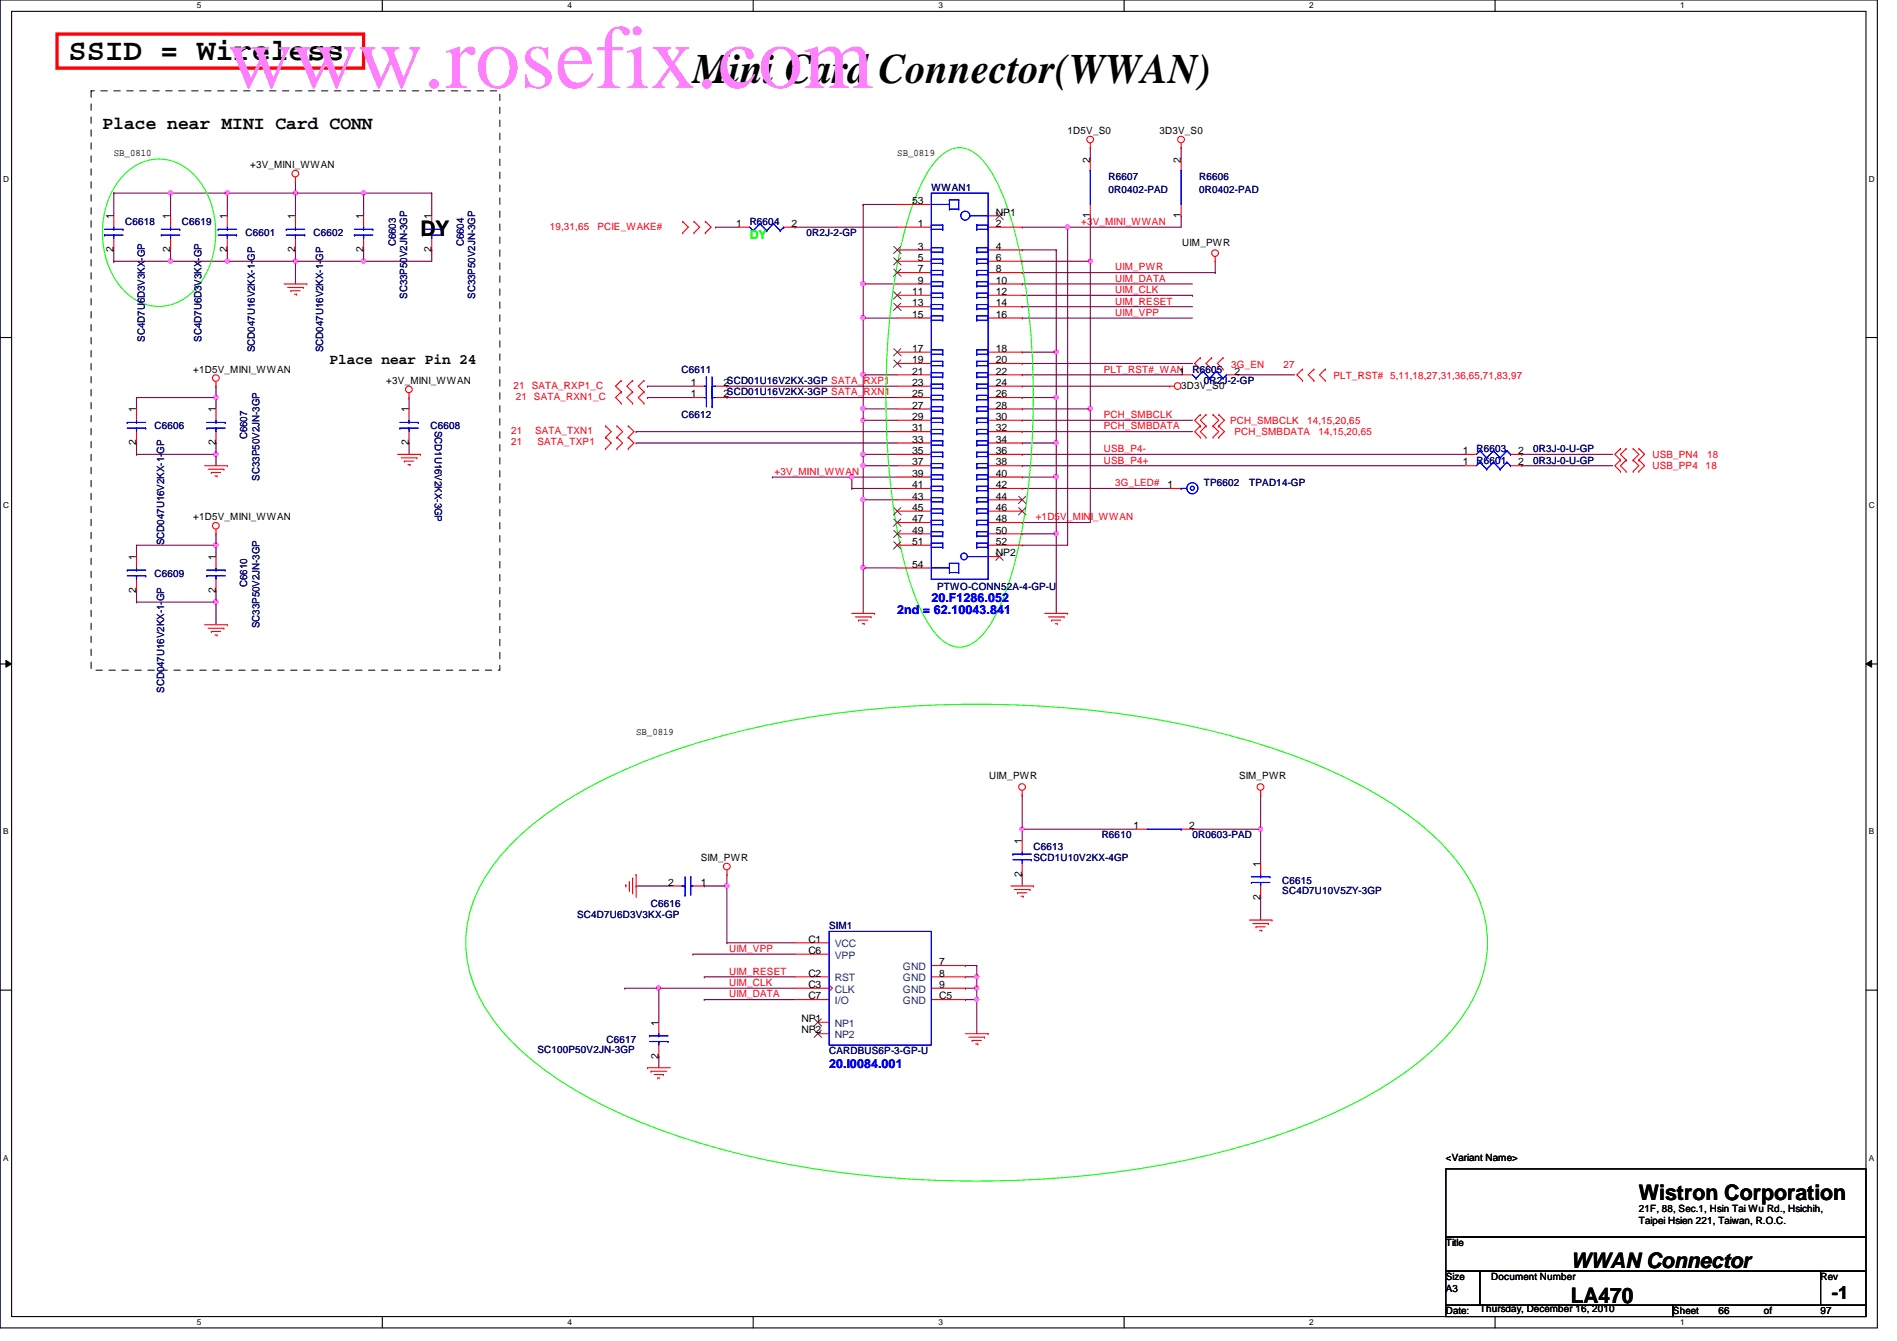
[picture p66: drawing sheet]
<svg xmlns="http://www.w3.org/2000/svg" width="297mm" height="210mm" viewBox="0 0 297 210" stroke-linecap="round" stroke-linejoin="round" font-family="sans-serif">
<defs><g id="words">
<text font-size="14.1" fill="#ff80ff" x="35.6" y="13.8">www.rosefix.com</text>
<text font-size="6.6" x="108.5" y="13">Mini Card Connector(WWAN)</text>
<text font-size="4.8" x="10.7" y="9.4">SSID = Wireless</text>
<g font-size="3.3">
<text x="65.8" y="36.9">DY</text>
<text x="256.6" y="187.9">Wistron Corporation</text>
<text x="246" y="203.9">LA470</text>
<text x="246" y="198.5">WWAN Connector</text>
</g>
<g font-size="2.8">
<text x="16" y="20.2">Place near MINI Card CONN</text>
<text x="286.8" y="203.4">-1</text>
</g>
<text font-size="2.3" x="51.6" y="57">Place near Pin 24</text>
<text font-size="1.9" fill="#0f0" x="117.4" y="37.4">DY</text>
<g font-size="1.9" fill="#00f">
<text x="145.8" y="94.3">20.F1286.052</text>
<text x="140.5" y="96.1">2nd = 62.10043.841</text>
<text x="129.8" y="167.2">20.I0084.001</text>
</g>
<g font-size="1.6">
<text x="167.2" y="21">1D5V_S0</text>
<text x="181.6" y="21">3D3V_S0</text>
<text x="17.8" y="24.3">SB_0810</text>
<text x="39.2" y="26.3">+3V_MINI_WWAN</text>
<text x="140.5" y="24.3">SB_0819</text>
<text x="170.7" y="25.4" transform="rotate(-90 170.7 25.4)">2</text>
<text x="184.9" y="25.4" transform="rotate(-90 184.9 25.4)">2</text>
<text x="17.8" y="34.3" transform="rotate(-90 17.8 34.3)">1</text>
<text x="26.7" y="34.3" transform="rotate(-90 26.7 34.3)">1</text>
<text x="35.6" y="34.3" transform="rotate(-90 35.6 34.3)">1</text>
<text x="46.2" y="34.3" transform="rotate(-90 46.2 34.3)">1</text>
<text x="56.9" y="34.3" transform="rotate(-90 56.9 34.3)">1</text>
<text x="67.6" y="34.3" transform="rotate(-90 67.6 34.3)">1</text>
<text x="115.3" y="35.5">1</text>
<text x="123.9" y="35.5">2</text>
<text x="142.8" y="32">53</text>
<text x="143.7" y="35.5">1</text>
<text x="156" y="35.5">2</text>
<text x="156" y="33.7">NP1</text>
<text x="170.7" y="34.1" transform="rotate(-90 170.7 34.1)">1</text>
<text x="184.9" y="34.1" transform="rotate(-90 184.9 34.1)">1</text>
<text x="17.8" y="39.5" transform="rotate(-90 17.8 39.5)">2</text>
<text x="26.7" y="39.5" transform="rotate(-90 26.7 39.5)">2</text>
<text x="35.6" y="39.5" transform="rotate(-90 35.6 39.5)">2</text>
<text x="46.2" y="39.5" transform="rotate(-90 46.2 39.5)">2</text>
<text x="56.9" y="39.5" transform="rotate(-90 56.9 39.5)">2</text>
<text x="67.6" y="39.5" transform="rotate(-90 67.6 39.5)">2</text>
<text x="143.7" y="39.1">3</text>
<text x="143.7" y="40.9">5</text>
<text x="156" y="39.1">4</text>
<text x="156" y="40.9">6</text>
<text x="185.1" y="38.4">UIM_PWR</text>
<text x="142.8" y="46.2">11</text>
<text x="142.8" y="48">13</text>
<text x="143.7" y="42.6">7</text>
<text x="143.7" y="44.4">9</text>
<text x="156" y="42.6">8</text>
<text x="156" y="44.4">10</text>
<text x="156" y="46.2">12</text>
<text x="156" y="48">14</text>
<text x="142.8" y="49.7">15</text>
<text x="156" y="49.7">16</text>
<text x="30.3" y="58.3">+1D5V_MINI_WWAN</text>
<text x="142.8" y="55.1">17</text>
<text x="142.8" y="56.9">19</text>
<text x="142.8" y="58.6">21</text>
<text x="156" y="55.1">18</text>
<text x="156" y="56.9">20</text>
<text x="156" y="58.6">22</text>
<text x="184.6" y="58.6">1</text>
<text x="193.3" y="58.6">2</text>
<text x="21.3" y="64.6" transform="rotate(-90 21.3 64.6)">1</text>
<text x="33.8" y="64.6" transform="rotate(-90 33.8 64.6)">1</text>
<text x="60.5" y="60.1">+3V_MINI_WWAN</text>
<text x="64" y="64.6" transform="rotate(-90 64 64.6)">1</text>
<text x="108.2" y="60.4">1</text>
<text x="108.2" y="62.2">1</text>
<text x="113.3" y="60.4">2SCD01U16V2KX-3GP SATA_RXP1</text>
<text x="113.3" y="62.2">2SCD01U16V2KX-3GP SATA_RXN1</text>
<text x="142.8" y="60.4">23</text>
<text x="142.8" y="62.2">25</text>
<text x="142.8" y="64">27</text>
<text x="142.8" y="65.7">29</text>
<text x="156" y="60.4">24</text>
<text x="156" y="62.2">26</text>
<text x="156" y="64">28</text>
<text x="156" y="65.7">30</text>
<text x="185" y="60.8">3D3V_S0</text>
<text x="21.3" y="69.7" transform="rotate(-90 21.3 69.7)">2</text>
<text x="33.8" y="69.7" transform="rotate(-90 33.8 69.7)">2</text>
<text x="64" y="69.7" transform="rotate(-90 64 69.7)">2</text>
<text x="142.8" y="67.5">31</text>
<text x="142.8" y="69.3">33</text>
<text x="142.8" y="71.1">35</text>
<text x="156" y="67.5">32</text>
<text x="156" y="69.3">34</text>
<text x="156" y="71.1">36</text>
<text x="229.1" y="71.1">1</text>
<text x="237.7" y="71.1">2</text>
<text x="142.8" y="72.9">37</text>
<text x="142.8" y="74.6">39</text>
<text x="142.8" y="76.4">41</text>
<text x="156" y="72.9">38</text>
<text x="156" y="74.6">40</text>
<text x="156" y="76.4">42</text>
<text x="182.8" y="76.4">1</text>
<text x="229.1" y="72.9">1</text>
<text x="237.7" y="72.9">2</text>
<text x="30.3" y="81.4">+1D5V_MINI_WWAN</text>
<text x="142.8" y="78.2">43</text>
<text x="142.8" y="80">45</text>
<text x="142.8" y="81.7">47</text>
<text x="142.8" y="83.5">49</text>
<text x="156" y="78.2">44</text>
<text x="156" y="80">46</text>
<text x="156" y="81.7">48</text>
<text x="156" y="83.5">50</text>
<text x="21.3" y="87.7" transform="rotate(-90 21.3 87.7)">1</text>
<text x="33.8" y="87.7" transform="rotate(-90 33.8 87.7)">1</text>
<text x="142.8" y="85.3">51</text>
<text x="142.8" y="88.9">54</text>
<text x="156" y="85.3">52</text>
<text x="156" y="87.1">NP2</text>
<text x="21.3" y="92.8" transform="rotate(-90 21.3 92.8)">2</text>
<text x="33.8" y="92.8" transform="rotate(-90 33.8 92.8)">2</text>
<text x="99.6" y="115">SB_0819</text>
<text x="154.9" y="122">UIM_PWR</text>
<text x="194" y="122">SIM_PWR</text>
<text x="177.5" y="129.8">1</text>
<text x="186.2" y="129.8">2</text>
<text x="109.7" y="134.8">SIM_PWR</text>
<text x="160" y="137.2" transform="rotate(-90 160 137.2)">2</text>
<text x="160" y="132.1" transform="rotate(-90 160 132.1)">1</text>
<text x="197.4" y="135.7" transform="rotate(-90 197.4 135.7)">1</text>
<text x="104.6" y="138.6">2</text>
<text x="109.7" y="138.6">1</text>
<text x="197.4" y="140.8" transform="rotate(-90 197.4 140.8)">2</text>
<text x="126.6" y="147.5">C1</text>
<text x="126.6" y="149.3">C6</text>
<text x="126.6" y="152.9">C2</text>
<text x="126.6" y="154.6">C3</text>
<text x="147.1" y="151.1">7</text>
<text x="147.1" y="152.9">8</text>
<text x="147.1" y="154.6">9</text>
<text x="103.1" y="160.6" transform="rotate(-90 103.1 160.6)">1</text>
<text x="125.5" y="160">NP1</text>
<text x="125.5" y="161.8">NP2</text>
<text x="126.6" y="156.4">C7</text>
<text x="147.1" y="156.4">C5</text>
<text x="103.1" y="165.7" transform="rotate(-90 103.1 165.7)">2</text>
<text x="226.4" y="181.7">&lt;Variant Name&gt;</text>
<text x="256.6" y="189.7">21F, 88, Sec.1, Hsin Tai Wu Rd., Hsichih,</text>
<text x="256.6" y="191.6">Taipei Hsien 221, Taiwan, R.O.C.</text>
<text x="226.4" y="195.1">Title</text>
<text x="226.4" y="200.4">Size</text>
<text x="226.4" y="202.2">A3</text>
<text x="233.5" y="200.4">Document Number</text>
<text x="285.1" y="200.4">Rev</text>
<text x="226.4" y="205.7">Date:</text>
<text x="231.7" y="205.4">Thursday, December 16, 2010</text>
<text x="262" y="205.7">Sheet</text>
<text x="269.1" y="205.7">66</text>
<text x="276.2" y="205.7">of</text>
<text x="285.1" y="205.7">97</text>
</g>
<g font-size="1.6" fill="#000080">
<text x="145.8" y="29.9">WWAN1</text>
<text x="173.6" y="28.1">R6607</text>
<text x="187.8" y="28.1">R6606</text>
<text x="19.6" y="35.2">C6618</text>
<text x="28.5" y="35.2">C6619</text>
<text x="117.4" y="35.2">R6604</text>
<text x="173.6" y="30.2">0R0402-PAD</text>
<text x="187.8" y="30.2">0R0402-PAD</text>
<text x="38.4" y="37">C6601</text>
<text x="49.1" y="37">C6602</text>
<text x="62" y="38.6" transform="rotate(-90 62 38.6)">C6603</text>
<text x="72.6" y="38.6" transform="rotate(-90 72.6 38.6)">C6604</text>
<text x="126.3" y="37">0R2J-2-GP</text>
<text x="63.8" y="46.8" transform="rotate(-90 63.8 46.8)">SC33P50V2JN-3GP</text>
<text x="74.4" y="46.8" transform="rotate(-90 74.4 46.8)">SC33P50V2JN-3GP</text>
<text x="22.7" y="53.5" transform="rotate(-90 22.7 53.5)">SC4D7U6D3V3KX-GP</text>
<text x="31.6" y="53.5" transform="rotate(-90 31.6 53.5)">SC4D7U6D3V3KX-GP</text>
<text x="39.9" y="55.1" transform="rotate(-90 39.9 55.1)">SCD047U16V2KX-1-GP</text>
<text x="50.6" y="55.1" transform="rotate(-90 50.6 55.1)">SCD047U16V2KX-1-GP</text>
<text x="106.7" y="58.3">C6611</text>
<text x="186.7" y="58.3">R6605</text>
<text x="106.7" y="65.4">C6612</text>
<text x="188.5" y="60.1">0R2J-2-GP</text>
<text x="24.2" y="67.2">C6606</text>
<text x="38.7" y="68.8" transform="rotate(-90 38.7 68.8)">C6607</text>
<text x="67.4" y="67.2">C6608</text>
<text x="68.1" y="67.4" transform="rotate(90 68.1 67.4)">SCD1U16V2KX-3GP</text>
<text x="231.2" y="70.8">R6603</text>
<text x="240.1" y="70.8">0R3J-0-U-GP</text>
<text x="40.6" y="75.2" transform="rotate(-90 40.6 75.2)">SC33P50V2JN-3GP</text>
<text x="188.5" y="76.1">TP6602</text>
<text x="195.6" y="76.1">TPAD14-GP</text>
<text x="231.2" y="72.6">R6601</text>
<text x="240.1" y="72.6">0R3J-0-U-GP</text>
<text x="25.7" y="85.3" transform="rotate(-90 25.7 85.3)">SCD047U16V2KX-1-GP</text>
<text x="24.2" y="90.3">C6609</text>
<text x="38.7" y="91.9" transform="rotate(-90 38.7 91.9)">C6610</text>
<text x="146.7" y="92.3">PTWO-CONN52A-4-GP-U</text>
<text x="40.6" y="98.3" transform="rotate(-90 40.6 98.3)">SC33P50V2JN-3GP</text>
<text x="25.7" y="108.5" transform="rotate(-90 25.7 108.5)">SCD047U16V2KX-1-GP</text>
<text x="172.5" y="131.2">R6610</text>
<text x="186.7" y="131.2">0R0603-PAD</text>
<text x="161.8" y="133">C6613</text>
<text x="161.8" y="134.8">SCD1U10V2KX-4GP</text>
<text x="90.4" y="143.7">SC4D7U6D3V3KX-GP</text>
<text x="101.9" y="141.9">C6616</text>
<text x="200.8" y="138.3">C6615</text>
<text x="200.8" y="140">SC4D7U10V5ZY-3GP</text>
<text x="129.8" y="145.5">SIM1</text>
<text x="84.2" y="164.8">SC100P50V2JN-3GP</text>
<text x="95" y="163.2">C6617</text>
<text x="129.8" y="165">CARDBUS6P-3-GP-U</text>
</g>
<g font-size="1.6" fill="#f00">
<text x="86.1" y="35.9">19,31,65</text>
<text x="93.6" y="35.9">PCIE_WAKE#</text>
<text x="169.3" y="35.2">+3V_MINI_WWAN</text>
<text x="174.6" y="44.1">UIM_DATA</text>
<text x="174.6" y="42.3">UIM_PWR</text>
<text x="174.6" y="47.7">UIM_RESET</text>
<text x="174.6" y="45.9">UIM_CLK</text>
<text x="174.6" y="49.4">UIM_VPP</text>
<text x="172.8" y="58.3">PLT_RST#_WAN</text>
<text x="192.8" y="57.6">3G_EN</text>
<text x="201" y="57.6">27</text>
<text x="208.8" y="59.4">PLT_RST# 5,11,18,27,31,36,65,71,83,97</text>
<text x="80.4" y="60.8">21</text>
<text x="80.8" y="62.6">21 SATA_RXN1_C</text>
<text x="83.3" y="60.8">SATA_RXP1_C</text>
<text x="172.8" y="65.4">PCH_SMBCLK</text>
<text x="80" y="67.9">21</text>
<text x="80" y="69.7">21</text>
<text x="83.8" y="67.9">SATA_TXN1</text>
<text x="84.2" y="69.7">SATA_TXP1</text>
<text x="172.8" y="67.2">PCH_SMBDATA</text>
<text x="172.8" y="70.8">USB_P4-</text>
<text x="192.6" y="66.3">PCH_SMBCLK</text>
<text x="193.3" y="68.1">PCH_SMBDATA</text>
<text x="204.7" y="66.3">14,15,20,65</text>
<text x="206.5" y="68.1">14,15,20,65</text>
<text x="258.7" y="71.7">USB_PN4</text>
<text x="267.3" y="71.7">18</text>
<text x="121.3" y="74.3">+3V_MINI_WWAN</text>
<text x="172.8" y="72.6">USB_P4+</text>
<text x="174.6" y="76.1">3G_LED#</text>
<text x="258.7" y="73.4">USB_PP4</text>
<text x="267.1" y="73.4">18</text>
<text x="162.2" y="81.4">+1D5V_MINI_WWAN</text>
<text x="114.2" y="149">UIM_VPP</text>
<text x="114.2" y="152.6">UIM_RESET</text>
<text x="114.2" y="154.3">UIM_CLK</text>
<text x="114.2" y="156.1">UIM_DATA</text>
</g>
<g font-size="1.6" fill="#004080">
<text x="130.7" y="148.3">VCC</text>
<text x="130.7" y="153.6">RST</text>
<text x="130.7" y="155.4">CLK</text>
<text x="130.7" y="150.1">VPP</text>
<text x="141.4" y="151.8">GND</text>
<text x="141.4" y="153.6">GND</text>
<text x="141.4" y="155.4">GND</text>
<text x="130.7" y="157.2">I/O</text>
<text x="130.7" y="160.7">NP1</text>
<text x="141.4" y="157.2">GND</text>
<text x="130.7" y="162.5">NP2</text>
</g>
<g font-size="1.3">
<text x="30.8" y="1.3">5</text>
<text x="88.9" y="1.3">4</text>
<text x="146.9" y="1.3">3</text>
<text x="205" y="1.3">2</text>
<text x="263.1" y="1.3">1</text>
<text x=".5" y="28.4">D</text>
<text x="292.6" y="28.4">D</text>
<text x=".5" y="79.5">C</text>
<text x="292.6" y="79.5">C</text>
<text x=".5" y="130.6">B</text>
<text x="292.6" y="130.6">B</text>
<text x=".5" y="181.7">A</text>
<text x="292.6" y="181.7">A</text>
<text x="30.8" y="207.4">5</text>
<text x="88.9" y="207.4">4</text>
<text x="146.9" y="207.4">3</text>
<text x="205" y="207.4">2</text>
<text x="263.1" y="207.4">1</text>
</g>
</g></defs>
<path d="M0 0h294v207.9h-294zM1.8 1.8h290.4v204.3h-290.4z" fill="none" stroke="#000" stroke-width=".17"/>
<g fill="#fff">
<path d="M30.8 .2h.7v1.4h-.7z"/>
<path d="M30.8 206.2h.7v1.4h-.7z"/>
</g>
<path d="M59.9 0v1.8M59.9 206.1v1.8" fill="none" stroke="#000" stroke-width=".17"/>
<g fill="#fff">
<path d="M88.9 .2h.6v1.4h-.6z"/>
<path d="M88.9 206.2h.6v1.4h-.6z"/>
</g>
<path d="M117.9 0v1.8M117.9 206.1v1.8" fill="none" stroke="#000" stroke-width=".17"/>
<g fill="#fff">
<path d="M146.9 .2h.7v1.4h-.7z"/>
<path d="M146.9 206.2h.7v1.4h-.7z"/>
</g>
<path d="M176 0v1.8M176 206.1v1.8" fill="none" stroke="#000" stroke-width=".17"/>
<g fill="#fff">
<path d="M205 .2h.7v1.4h-.7z"/>
<path d="M205 206.2h.7v1.4h-.7z"/>
</g>
<path d="M234.1 0v1.8M234.1 206.1v1.8" fill="none" stroke="#000" stroke-width=".17"/>
<g fill="#fff">
<path d="M263.1 .2h.7v1.4h-.7z"/>
<path d="M263.1 206.2h.7v1.4h-.7z"/>
<path d="M.5 27.3h.9v1.4h-.9z"/>
<path d="M292.6 27.3h.9v1.4h-.9z"/>
<path d="M.5 78.4h.9v1.4h-.9z"/>
<path d="M292.6 78.4h.9v1.4h-.9z"/>
</g>
<path d="M0 52.8h1.8M292.2 52.8h1.8" fill="none" stroke="#000" stroke-width=".17"/>
<g fill="#fff">
<path d="M.5 129.5h.8v1.4h-.8z"/>
<path d="M292.6 129.5h.9v1.4h-.9z"/>
</g>
<path d="M0 103.9h1.8M292.2 103.9h1.8" fill="none" stroke="#000" stroke-width=".17"/>
<path d="M.9 103.4l.9 .5-.9 .5zM292.2 103.9l.9-.5v1z" fill="#000"/>
<path d="M.9 103.4l.9 .5-.9 .5zM292.2 103.9l.9-.5v1z" fill="none" stroke="#000" stroke-width=".16"/>
<g fill="#fff">
<path d="M.5 180.5h.8v1.4h-.8z"/>
<path d="M292.6 180.5h.9v1.4h-.9z"/>
</g>
<path d="M0 155h1.8M292.2 155h1.8" fill="none" stroke="#000" stroke-width=".17"/>
<path d="M46.3 40.9h.1M46.3 40.9h10.6" fill="none" stroke="#800040" stroke-width=".17"/>
<circle cx="46.2" cy="40.9" r=".32" fill="#f0f"/>
<circle cx="46.2" cy="40.9" r=".32" fill="none" stroke="#f0f" stroke-width=".17"/>
<path d="M46.3 30.2h.1M46.3 30.2h10.6" fill="none" stroke="#800040" stroke-width=".17"/>
<circle cx="46.2" cy="30.2" r=".32" fill="#f0f"/>
<circle cx="46.2" cy="30.2" r=".32" fill="none" stroke="#f0f" stroke-width=".17"/>
<path d="M35.6 30.2h.1M35.6 30.2v3.6M35.6 30.2h10.7" fill="none" stroke="#800040" stroke-width=".17"/>
<circle cx="35.6" cy="30.2" r=".32" fill="#f0f"/>
<circle cx="35.6" cy="30.2" r=".32" fill="none" stroke="#f0f" stroke-width=".17"/>
<path d="M56.9 40.9h.1M56.9 40.9h10.7" fill="none" stroke="#800040" stroke-width=".17"/>
<circle cx="56.9" cy="40.9" r=".32" fill="#f0f"/>
<circle cx="56.9" cy="40.9" r=".32" fill="none" stroke="#f0f" stroke-width=".17"/>
<path d="M46.3 30.2h.1M46.3 30.2v3.6M56.9 30.2h.1M56.9 30.2h10.7" fill="none" stroke="#800040" stroke-width=".17"/>
<circle cx="56.9" cy="30.2" r=".32" fill="#f0f"/>
<circle cx="56.9" cy="30.2" r=".32" fill="none" stroke="#f0f" stroke-width=".17"/>
<path d="M35.6 39.1h.1M35.6 39.1v1.8h-8.9M26.7 40.9h.1" fill="none" stroke="#800040" stroke-width=".17"/>
<circle cx="26.7" cy="40.9" r=".32" fill="#f0f"/>
<circle cx="26.7" cy="40.9" r=".32" fill="none" stroke="#f0f" stroke-width=".17"/>
<path d="M26.7 30.2h.1M26.7 30.2h8.9M67.6 39.1h.1M67.6 39.1v1.8" fill="none" stroke="#800040" stroke-width=".17"/>
<circle cx="26.7" cy="30.2" r=".32" fill="#f0f"/>
<circle cx="26.7" cy="30.2" r=".32" fill="none" stroke="#f0f" stroke-width=".17"/>
<path d="M46.3 39.1h.1M46.3 39.1v1.8h-10.7M56.9 30.2h.1M56.9 30.2v3.6M35.6 40.9h.1" fill="none" stroke="#800040" stroke-width=".17"/>
<circle cx="35.6" cy="40.9" r=".32" fill="#f0f"/>
<circle cx="35.6" cy="40.9" r=".32" fill="none" stroke="#f0f" stroke-width=".17"/>
<path d="M21.4 85.3h.1M21.4 85.3h12.4M33.8 85.3h.1M33.8 85.3v1.8" fill="none" stroke="#800040" stroke-width=".17"/>
<circle cx="33.8" cy="85.3" r=".32" fill="#f0f"/>
<circle cx="33.8" cy="85.3" r=".32" fill="none" stroke="#f0f" stroke-width=".17"/>
<path d="M21.4 85.3h.1M21.4 92.5h.1M21.4 94.2h.1M21.4 85.3v1.8M21.4 92.5v1.7M21.4 94.2h12.4M33.8 94.2h.1M33.8 94.2v3.6" fill="none" stroke="#800040" stroke-width=".17"/>
<circle cx="33.8" cy="94.2" r=".32" fill="#f0f"/>
<circle cx="33.8" cy="94.2" r=".32" fill="none" stroke="#f0f" stroke-width=".17"/>
<path d="M46.3 28.4h.1M46.3 28.4v1.8M135.2 78.2h.1M135.2 78.2h5.3M33.8 83.6h.1M33.8 92.5h.1M33.8 83.6v1.7M33.8 92.5v1.7M135.2 88.9h.1M135.2 88.9v7.1" fill="none" stroke="#800040" stroke-width=".17"/>
<circle cx="135.1" cy="88.9" r=".32" fill="#f0f"/>
<circle cx="135.1" cy="88.9" r=".32" fill="none" stroke="#f0f" stroke-width=".17"/>
<g fill="none" stroke="#800040" stroke-width=".17">
<path d="M135.2 32h.1M135.2 32h5.3M133.4 76.5h.1M133.4 74.7h.1M133.4 76.5h7.1M133.4 74.7v1.8M133.4 74.7h7.1M135.2 64h.1M135.2 65.8h.1M135.2 64h5.3M135.2 65.8v5.3M160.1 69.3h.1"/>
<path d="M160.1 69.3h5.3"/>
</g>
<circle cx="135.1" cy="71.1" r=".32" fill="#f0f"/>
<circle cx="135.1" cy="71.1" r=".32" fill="none" stroke="#f0f" stroke-width=".17"/>
<circle cx="135.1" cy="65.8" r=".32" fill="#f0f"/>
<circle cx="135.1" cy="65.8" r=".32" fill="none" stroke="#f0f" stroke-width=".17"/>
<path d="M135.2 49.8h.1M135.2 49.8v8.9" fill="none" stroke="#800040" stroke-width=".17"/>
<circle cx="135.1" cy="49.8" r=".32" fill="#f0f"/>
<circle cx="135.1" cy="49.8" r=".32" fill="none" stroke="#f0f" stroke-width=".17"/>
<path d="M165.4 74.7h.1M165.4 74.7v8.9" fill="none" stroke="#800040" stroke-width=".17"/>
<circle cx="165.4" cy="74.6" r=".32" fill="#f0f"/>
<circle cx="165.4" cy="74.6" r=".32" fill="none" stroke="#f0f" stroke-width=".17"/>
<path d="M165.4 69.3h.1M165.4 69.3v5.4" fill="none" stroke="#800040" stroke-width=".17"/>
<circle cx="165.4" cy="74.6" r=".32" fill="#f0f"/>
<circle cx="165.4" cy="74.6" r=".32" fill="none" stroke="#f0f" stroke-width=".17"/>
<circle cx="165.4" cy="69.3" r=".32" fill="#f0f"/>
<circle cx="165.4" cy="69.3" r=".32" fill="none" stroke="#f0f" stroke-width=".17"/>
<path d="M165.4 55.1h.1M165.4 55.1v7.1" fill="none" stroke="#800040" stroke-width=".17"/>
<circle cx="165.4" cy="55.1" r=".32" fill="#f0f"/>
<circle cx="165.4" cy="55.1" r=".32" fill="none" stroke="#f0f" stroke-width=".17"/>
<path d="M135.2 78.2h.1M135.2 78.2v10.7" fill="none" stroke="#800040" stroke-width=".17"/>
<circle cx="135.1" cy="78.2" r=".32" fill="#f0f"/>
<circle cx="135.1" cy="78.2" r=".32" fill="none" stroke="#f0f" stroke-width=".17"/>
<g fill="none" stroke="#800040" stroke-width=".17">
<path d="M160.1 39.1h.1M160.1 39.1h5.3M165.4 39.1h.1M165.4 39.1v16M135.2 44.4h.1M135.2 44.4h5.3M170.7 40.9h.1M170.7 40.9v23.1M135.2 65.8h.1M135.2 65.8h5.3M160.1 74.7h.1M160.1 74.7h5.3"/>
<path d="M135.2 88.9h.1M135.2 88.9h5.3M160.1 81.8h.1M160.1 81.8h10.6"/>
</g>
<circle cx="170.7" cy="64" r=".32" fill="#f0f"/>
<circle cx="170.7" cy="64" r=".32" fill="none" stroke="#f0f" stroke-width=".17"/>
<circle cx="170.7" cy="40.9" r=".32" fill="#f0f"/>
<circle cx="170.7" cy="40.9" r=".32" fill="none" stroke="#f0f" stroke-width=".17"/>
<path d="M135.2 32h.1M135.2 32v12.4M165.4 83.6h.1M165.4 83.6v12.4" fill="none" stroke="#800040" stroke-width=".17"/>
<circle cx="165.4" cy="83.5" r=".32" fill="#f0f"/>
<circle cx="165.4" cy="83.5" r=".32" fill="none" stroke="#f0f" stroke-width=".17"/>
<path d="M135.2 71.1h.1M135.2 72.9h.1M135.2 71.1h5.3M135.2 72.9v5.3M160.1 65.8h.1M160.1 64h.1M160.1 65.8h26.6M160.1 64h10.6M170.7 64h.1M170.7 64v17.8M160.1 83.6h.1M160.1 83.6h5.3" fill="none" stroke="#800040" stroke-width=".17"/>
<circle cx="135.1" cy="78.2" r=".32" fill="#f0f"/>
<circle cx="135.1" cy="78.2" r=".32" fill="none" stroke="#f0f" stroke-width=".17"/>
<path d="M160.1 55.1h.1M160.1 55.1h5.3M160.1 60.5h.1M160.1 60.5h23.1M165.4 62.2h.1M165.4 62.2v7.1" fill="none" stroke="#800040" stroke-width=".17"/>
<circle cx="165.4" cy="62.2" r=".32" fill="#f0f"/>
<circle cx="165.4" cy="62.2" r=".32" fill="none" stroke="#f0f" stroke-width=".17"/>
<path d="M167.2 35.6h.1M167.2 35.6h17.8M135.2 49.8h.1M135.2 58.7h.1M135.2 49.8h5.3M135.2 58.7v5.3" fill="none" stroke="#800040" stroke-width=".17"/>
<circle cx="135.1" cy="64" r=".32" fill="#f0f"/>
<circle cx="135.1" cy="64" r=".32" fill="none" stroke="#f0f" stroke-width=".17"/>
<circle cx="135.1" cy="58.6" r=".32" fill="#f0f"/>
<circle cx="135.1" cy="58.6" r=".32" fill="none" stroke="#f0f" stroke-width=".17"/>
<path d="M160.1 40.9h.1M160.1 40.9h10.6M135.2 71.1h.1M135.2 71.1v1.8M160.1 67.6h.1M160.1 67.6h26.6" fill="none" stroke="#800040" stroke-width=".17"/>
<circle cx="135.1" cy="71.1" r=".32" fill="#f0f"/>
<circle cx="135.1" cy="71.1" r=".32" fill="none" stroke="#f0f" stroke-width=".17"/>
<path d="M135.2 64h.1M135.2 64v1.8" fill="none" stroke="#800040" stroke-width=".17"/>
<circle cx="135.1" cy="64" r=".32" fill="#f0f"/>
<circle cx="135.1" cy="64" r=".32" fill="none" stroke="#f0f" stroke-width=".17"/>
<path d="M135.2 44.4h.1M135.2 44.4v5.4" fill="none" stroke="#800040" stroke-width=".17"/>
<circle cx="135.1" cy="49.8" r=".32" fill="#f0f"/>
<circle cx="135.1" cy="49.8" r=".32" fill="none" stroke="#f0f" stroke-width=".17"/>
<circle cx="135.1" cy="44.4" r=".32" fill="#f0f"/>
<circle cx="135.1" cy="44.4" r=".32" fill="none" stroke="#f0f" stroke-width=".17"/>
<path d="M160.1 56.9h.1M160.1 56.9h26.6M135.2 72.9h.1M135.2 72.9h5.3M160.1 71.1h.1M160.1 72.9h.1M160.1 71.1h69.3M160.1 72.9h69.3" fill="none" stroke="#800040" stroke-width=".17"/>
<circle cx="135.1" cy="72.9" r=".32" fill="#f0f"/>
<circle cx="135.1" cy="72.9" r=".32" fill="none" stroke="#f0f" stroke-width=".17"/>
<path d="M167.2 35.6h.1M167.2 35.6v49.7h-7.1M135.2 58.7h.1M135.2 58.7h5.3M160.1 62.2h.1M160.1 62.2h5.3M160.1 85.3h.1" fill="none" stroke="#800040" stroke-width=".17"/>
<circle cx="167.1" cy="35.5" r=".32" fill="#f0f"/>
<circle cx="167.1" cy="35.5" r=".32" fill="none" stroke="#f0f" stroke-width=".17"/>
<path d="M160.1 35.6h.1M160.1 35.6h7.1M21.4 62.2h.1M21.4 62.2h12.4M33.8 62.2h.1M33.8 62.2v1.8" fill="none" stroke="#800040" stroke-width=".17"/>
<circle cx="33.8" cy="62.2" r=".32" fill="#f0f"/>
<circle cx="33.8" cy="62.2" r=".32" fill="none" stroke="#f0f" stroke-width=".17"/>
<path d="M21.4 62.2h.1M21.4 69.3h.1M21.4 71.1h.1M21.4 62.2v1.8M21.4 69.3v1.8M21.4 71.1h12.4M33.8 71.1h.1M33.8 71.1v1.8" fill="none" stroke="#800040" stroke-width=".17"/>
<circle cx="33.8" cy="71.1" r=".32" fill="#f0f"/>
<circle cx="33.8" cy="71.1" r=".32" fill="none" stroke="#f0f" stroke-width=".17"/>
<g fill="none" stroke="#800040" stroke-width=".17">
<path d="M56.9 39.1h.1M56.9 39.1v1.8M67.6 30.2h.1M67.6 30.2v3.6M112.1 35.6h.1M112.1 35.6h3.5M124.5 35.6h.1M124.5 35.6h16M46.3 40.9h.1M46.3 40.9v3.5M160.1 58.7h.1M160.1 58.7h24.9"/>
<path d="M193.8 58.7h.1M193.8 58.7h8.9M33.8 60.5h.1M33.8 69.3h.1M33.8 60.5v1.7M33.8 69.3v1.8M64 62.2h.1M64 69.3h.1M64 62.2v1.8M64 69.3v1.8M120.9 74.7h.1M120.9 74.7h12.5"/>
<path d="M160.1 76.5h.1M160.1 76.5h23.1M238.3 71.1h.1M238.3 72.9h.1M238.3 71.1h14.2M238.3 72.9h14.2"/>
</g>
<circle cx="133.4" cy="74.6" r=".32" fill="#f0f"/>
<circle cx="133.4" cy="74.6" r=".32" fill="none" stroke="#f0f" stroke-width=".17"/>
<g fill="none" stroke="#800040" stroke-width=".17">
<path d="M170.7 24.9h.1M170.7 23.1v1.8M170.7 33.8v7.1M185 23.1h.1M185 33.8h.1M185 23.1v1.8M185 33.8v1.8M170.7 40.9h.1M99.6 67.6h.1M99.6 69.3h.1M99.6 67.6h40.9M99.6 69.3h40.9"/>
<path d="M101.4 60.5h.1M101.4 62.2h.1M101.4 60.5h7.1M101.4 62.2h7.1M113.8 60.5h.1M113.8 62.2h.1M113.8 60.5h26.7M113.8 62.2h26.7M197.4 129.8h.1M197.4 129.8v5.3"/>
</g>
<circle cx="197.4" cy="129.8" r=".32" fill="#f0f"/>
<circle cx="197.4" cy="129.8" r=".32" fill="none" stroke="#f0f" stroke-width=".17"/>
<path d="M160.1 129.8h.1M160.1 129.8h17.7M160.1 129.8v1.8M186.7 129.8h.1M186.7 129.8h10.7M197.4 140.5h.1M197.4 140.5v3.5" fill="none" stroke="#800040" stroke-width=".17"/>
<circle cx="160" cy="129.8" r=".32" fill="#f0f"/>
<circle cx="160" cy="129.8" r=".32" fill="none" stroke="#f0f" stroke-width=".17"/>
<g fill="none" stroke="#800040" stroke-width=".17">
<path d="M17.8 30.2h.1M17.8 30.2v3.6M17.8 39.1v1.8M17.8 30.2h8.9M26.7 30.2h.1M26.7 30.2v3.6M26.7 39.1v1.8M17.8 40.9h.1M17.8 40.9h8.9M26.7 40.9h.1M160.1 44.4h.1M160.1 42.7h.1"/>
<path d="M160.1 48h.1M160.1 49.8h.1M160.1 44.4h26.6M160.1 42.7h30.2M160.1 48h26.6M160.1 49.8h26.6M160.1 46.2h26.6M186.7 46.2h.1M190.3 42.7h.1M190.3 40.9v1.8M160.1 136.9h.1M160.1 136.9v1.8"/>
<path d="M103.2 154.7h.1M103.2 154.7v5.3M110.3 152.9h.1M110.3 152.9h14.2"/>
</g>
<circle cx="103.1" cy="154.7" r=".32" fill="#f0f"/>
<circle cx="103.1" cy="154.7" r=".32" fill="none" stroke="#f0f" stroke-width=".17"/>
<g fill="none" stroke="#800040" stroke-width=".17">
<path d="M110.3 138.7h.1M110.3 138.7h3.5M113.8 136.9h.1M113.8 138.7h.1M113.8 136.9v10.7M97.8 154.7h.1M97.8 154.7h26.7M103.2 154.7h.1M108.5 149.4h.1M108.5 149.4h16M110.3 156.5h.1M110.3 156.5h14.2"/>
<path d="M103.2 165.4h.1M103.2 165.4v1.7"/>
</g>
<circle cx="113.8" cy="138.7" r=".32" fill="#f0f"/>
<circle cx="113.8" cy="138.7" r=".32" fill="none" stroke="#f0f" stroke-width=".17"/>
<path d="M99.6 138.7h.1M99.6 138.7h5.3M113.8 147.6h.1M113.8 147.6h10.7M151.2 151.1h.1M151.2 156.5h.1M151.2 151.1h1.7M151.2 156.5h1.7M152.9 156.5h.1M152.9 156.5v5.3" fill="none" stroke="#800040" stroke-width=".17"/>
<circle cx="152.9" cy="156.4" r=".32" fill="#f0f"/>
<circle cx="152.9" cy="156.4" r=".32" fill="none" stroke="#f0f" stroke-width=".17"/>
<path d="M152.9 154.7h.1M152.9 154.7v1.8" fill="none" stroke="#800040" stroke-width=".17"/>
<circle cx="152.9" cy="154.7" r=".32" fill="#f0f"/>
<circle cx="152.9" cy="154.7" r=".32" fill="none" stroke="#f0f" stroke-width=".17"/>
<path d="M151.2 154.7h.1M151.2 152.9h.1M151.2 152.9h1.7M152.9 152.9h.1M152.9 152.9v1.8h-1.7" fill="none" stroke="#800040" stroke-width=".17"/>
<circle cx="152.9" cy="152.9" r=".32" fill="#f0f"/>
<circle cx="152.9" cy="152.9" r=".32" fill="none" stroke="#f0f" stroke-width=".17"/>
<path d="M160.1 124.5h.1M160.1 124.5v5.3M197.4 124.5h.1M197.4 124.5v5.3M152.9 151.1h.1M152.9 151.1v1.8" fill="none" stroke="#800040" stroke-width=".17"/>
<g fill="none" stroke="#f00" stroke-width=".17">
<path d="M17.8 33.8v1.8M17.8 37.3v1.8M26.7 33.8v1.8M26.7 37.3v1.8M35.6 33.8v1.8M35.6 37.3v1.8M46.3 28.4h.1M46.3 27.7v.7M46.3 33.8v1.8M46.3 37.3v1.8M56.9 33.8v1.8M56.9 37.3v1.8"/>
<path d="M67.6 33.8v1.8M67.6 37.3v1.8M106.9 36.4h.1M106.9 34.7h.1M106.9 34.7l.9 .9-.9 .8M108.7 34.7h.1M108.7 36.4h.1M108.7 34.7l.9 .9-.9 .8M110.4 36.4h.1M110.4 34.7h.1M110.4 34.7l.9 .9-.9 .8M115.6 35.6h1.8"/>
<path d="M122.7 35.6h1.8M140.5 35.6h5.3M140.5 39.1h5.3M140.5 32h5.3M154.7 35.6h5.4M154.7 39.1h5.4M154.7 33.8h1.8M170.7 23.1h.1M170.7 22.4v.7M170.7 24.9v1.8M170.7 32v1.8M185 23.1h.1"/>
<path d="M185 22.4v.7M185 24.9v1.8M185 32v1.8M33.8 59.7v.8M44.5 44.4h3.5M45 45h2.5M45.5 45.5h.1M45.5 45.5h1.5M46.1 46.1h.3M46.4 46.1h.1M47.5 45h.1M48 44.4h.1"/>
<path d="M97.3 59.6h.1M97.3 59.6l-.9 .9 .9 .8M99.1 59.6h.1M99.1 59.6l-.9 .9 .9 .8M100.8 59.6h.1M100.8 59.6l-.9 .9 .9 .8M140.5 44.4h5.3M140.5 40.9h5.3M140.5 42.7h5.3M140.5 46.2h5.3M140.5 48h5.3M140.5 49.8h5.3"/>
<path d="M140.5 55.1h5.3M140.5 56.9h5.3M140.5 58.7h5.3M154.7 44.4h5.4M154.7 40.9h5.4M154.7 42.7h5.4M154.7 46.2h5.4M154.7 48h5.4M154.7 49.8h5.4M154.7 55.1h5.4M154.7 56.9h5.4M154.7 58.7h5.4"/>
<path d="M185 58.7h1.7M188 57.8h.1M188 56h.1M188 56l-.9 .9 .9 .9M189.7 56h.1M189.7 57.8h.1M189.7 56l-.9 .9 .9 .9M190.3 40.9h.1M190.3 40.2v.7M191.5 57.8h.1M191.5 56h.1M191.5 56l-.9 .9 .9 .9"/>
<path d="M192.1 58.7h1.7M204 59.6h.1M204 57.8h.1M204 57.8l-.9 .9 .9 .9M205.7 57.8h.1M205.7 59.6h.1M205.7 57.8l-.9 .9 .9 .9M207.5 59.6h.1M207.5 57.8h.1M207.5 57.8l-.9 .9 .9 .9M21.4 64v1.8M21.4 67.6v1.7"/>
<path d="M32 72.9h3.6M32.6 73.4h2.4M33.1 74h.1M33.1 74h1.4M33.7 74.5h.3M33.8 60.5h.1M33.8 64v1.8M33.8 67.6v1.7M34 74.5h.1M35 73.4h.1M35.6 72.9h.1M62.3 71.1h3.5"/>
<path d="M62.8 71.7h2.5M63.3 72.2h.1M63.3 72.2h1.5M63.9 72.7h.3M64 62.2h.1M64 61.5v.7M64 64v1.8M64 67.6v1.7M64.2 72.7h.1M65.3 71.7h.1M65.8 71.1h.1M94.8 68.5h.1"/>
<path d="M94.8 66.7h.1M94.8 70.2h.1M94.8 68.5l.9 .8-.9 .9M94.8 66.7l.9 .9-.9 .9M96.6 66.7h.1M96.6 68.5h.1M96.6 70.2h.1M96.6 66.7l.9 .9-.9 .9M96.6 68.5l.9 .8-.9 .9M97.3 61.3h.1M97.3 63.1h.1M97.3 61.3l-.9 .9 .9 .9"/>
<path d="M98.4 68.5h.1M98.4 66.7h.1M98.4 70.2h.1M98.4 68.5l.9 .8-.9 .9M98.4 66.7l.9 .9-.9 .9M99.1 61.3h.1M99.1 63.1h.1M99.1 61.3l-.9 .9 .9 .9M100.8 61.3h.1M100.8 63.1h.1M100.8 61.3l-.9 .9 .9 .9M108.5 60.5h1.8"/>
<path d="M108.5 62.2h1.8M112.1 60.5h1.7M112.1 62.2h1.7M140.5 71.1h5.3M140.5 72.9h5.3M140.5 60.5h5.3M140.5 62.2h5.3M140.5 64h5.3M140.5 65.8h5.3M140.5 67.6h5.3M140.5 69.3h5.3M140.5 74.7h5.3"/>
<path d="M140.5 76.5h5.3M140.5 78.2h5.3M154.7 71.1h5.4M154.7 72.9h5.4M154.7 60.5h5.4M154.7 62.2h5.4M154.7 64h5.4M154.7 65.8h5.4M154.7 67.6h5.4M154.7 69.3h5.4M154.7 74.7h5.4M154.7 76.5h5.4"/>
<path d="M154.7 78.2h5.4M183.2 60.5h.1M183.2 60.5h.7M183.2 76.5h1.8M188 66.7h.1M188 64.9h.1M188 68.5h.1M188 64.9l-.9 .9 .9 .9M188 66.7l-.9 .9 .9 .9M188.8 64.9h.1M188.8 66.7h.1M188.8 68.5h.1"/>
<path d="M188.8 64.9l-.8 .9 .8 .9M188.8 66.7l-.8 .9 .8 .9M189.9 66.7h.1M189.9 64.9h.1M189.9 68.5h.1M189.9 64.9l.9 .9-.9 .9M189.9 66.7l.9 .9-.9 .9M190.8 66.7h.1M190.8 64.9h.1M190.8 68.5h.1M190.8 64.9l.9 .9-.9 .9M190.8 66.7l.9 .9-.9 .9"/>
<path d="M229.4 71.1h1.8M229.4 72.9h1.8M236.5 71.1h1.8M236.5 72.9h1.8M253.7 72h.1M253.7 70.2h.1M253.7 73.8h.1M253.7 70.2l-.8 .9 .8 .9M253.7 72l-.8 .9 .8 .9M254.6 72h.1M254.6 70.2h.1M254.6 73.8h.1"/>
<path d="M254.6 70.2l-.9 .9 .9 .9M254.6 72l-.9 .9 .9 .9M255.7 70.2h.1M255.7 72h.1M255.7 73.8h.1M255.7 70.2l.9 .9-.9 .9M255.7 72l.9 .9-.9 .9M256.6 72h.1M256.6 70.2h.1M256.6 73.8h.1M256.6 70.2l.9 .9-.9 .9M256.6 72l.9 .9-.9 .9"/>
<path d="M21.4 87.1v1.8M21.4 90.7v1.8M32 97.8h3.6M32.6 98.3h2.4M33.1 98.8h.1M33.1 98.8h1.4M33.7 99.4h.3M33.8 83.6h.1M33.8 82.8v.8M33.8 87.1v1.8M33.8 90.7v1.8M34 99.4h.1"/>
<path d="M35 98.3h.1M35.6 97.8h.1M133.4 96h3.5M133.9 96.6h2.5M134.4 97.1h.1M134.4 97.1h1.5M135 97.6h.3M135.3 97.6h.1M136.4 96.6h.1M136.9 96h.1M140.5 80h5.3M140.5 81.8h5.3"/>
<path d="M140.5 83.6h5.3M140.5 85.3h5.3M140.5 88.9h5.3M154.7 80h5.4M154.7 81.8h5.4M154.7 83.6h5.4M154.7 85.3h5.4M154.7 87.1h1.8M163.6 96h3.6M164.2 96.6h2.4M164.7 97.1h.1M164.7 97.1h1.4"/>
<path d="M165.2 97.6h.4M165.6 97.6h.1M166.6 96.6h.1M167.2 96h.1M98 138.5h.1M98 138.5v.4M98.5 139.4h.1M98.5 138v1.4M99.1 137.5h.1M99.1 137.5v2.4M99.6 136.9h.1M99.6 136.9v3.6"/>
<path d="M104.9 138.7h1.8M108.5 138.7h1.8M113.8 136.9h.1M113.8 136.2v.7M158.3 138.7h3.5M158.8 139.2h2.5M159.3 139.7h.1M159.3 139.7h1.5M160.1 124.5h.1M160.1 123.7v.8M160.1 131.6v1.7M160.1 135.1v1.8"/>
<path d="M161.3 139.2h.1M161.8 138.7h.1M177.8 129.8h1.8M185 129.8h1.7M197.4 124.5h.1M197.4 123.7v.8M197.4 135.1v1.8M197.4 138.7v1.8M124.5 147.6h5.3M124.5 152.9h5.3M124.5 154.7h5.3M124.5 156.5h5.3"/>
<path d="M124.5 149.4h5.3M129.8 154.2l.5 .5-.5 .5M145.8 152.9h5.4M145.8 154.7h5.4M145.8 156.5h5.4M145.8 151.1h5.4M159.9 140.3h.3M160.2 140.3h.1M195.6 144h3.6M196.2 144.6h2.4M196.7 145.1h.1M196.7 145.1h1.4"/>
<path d="M197.2 145.6h.4M197.6 145.6h.1M198.6 144.6h.1M199.2 144h.1M101.4 167.1h.1M101.4 167.1h3.5M101.9 167.7h.1M101.9 167.7h2.5M102.4 168.2h1.5M103 168.7h.1M103 168.7h.3M103.2 160v1.8"/>
<path d="M103.2 163.6v1.8M103.9 168.2h.1M128.1 161.8h1.7M128.1 160h1.7M151.2 161.8h3.5M151.7 162.3h2.5M152.2 162.9h.1M152.2 162.9h1.5M152.8 163.4h.3M153.1 163.4h.1M154.2 162.3h.1M154.7 161.8h.1"/>
<circle cx="46.3" cy="27.2" r=".52"/>
<circle cx="170.7" cy="21.8" r=".52"/>
<circle cx="184.9" cy="21.8" r=".52"/>
<circle cx="190.3" cy="39.6" r=".52"/>
<circle cx="33.8" cy="59.2" r=".52"/>
<circle cx="64" cy="61" r=".52"/>
<circle cx="184.4" cy="60.4" r=".52"/>
<circle cx="33.8" cy="82.3" r=".52"/>
<circle cx="113.8" cy="135.6" r=".52"/>
<circle cx="160" cy="123.2" r=".52"/>
<circle cx="197.4" cy="123.2" r=".52"/>
</g>
<path d="M226.4 183h65.8v10.6h-65.8zM226.4 193.6h65.8v5.4h-65.8zM226.4 199h5.3v5.3h-5.3zM231.7 199h53.4v5.3h-53.4zM285.1 199h7.1v5.3h-7.1zM226.4 204.3h35.6v1.8h-35.6zM262 204.3h30.2v1.8h-30.2z" fill="none" stroke="#000" stroke-width=".17"/>
<path d="M14.3 14.2h64v90.7h-64z" fill="none" stroke="#000" stroke-width=".16" stroke-dasharray="1 1 1 1 1 1 1 1"/>
<path d="M8.9 5.3h48v5.4h-48z" fill="none" stroke="#f00" stroke-width=".51"/>
<path d="M19.8 27a7.4 7.4 0 0 1 11 .8 13.9 13.9 0 0 1 0 17.2 7.4 7.4 0 0 1-11.8 0 14 14 0 0 1 0-17.2zM146.8 24.9a4.5 4.5 0 0 1 4.3-1.7 6.6 6.6 0 0 1 3.4 2.7 30.4 30.4 0 0 1 4.2 9.7 112.2 112.2 0 0 1 2.8 35.6 83.2 83.2 0 0 1-4 21.5 17.5 17.5 0 0 1-4.6 7.6 3.9 3.9 0 0 1-5.3 0 17.5 17.5 0 0 1-4.6-7.6 86.2 86.2 0 0 1-4.1-24.5 111 111 0 0 1 2.9-32.6 30.5 30.5 0 0 1 4.2-9.7zM81.4 130.8a62.2 62.2 0 0 1 18.7-11.3 133.3 133.3 0 0 1 41.9-8.9 160.3 160.3 0 0 1 51.3 4.7 87.7 87.7 0 0 1 26 11.4 37 37 0 0 1 10.8 10.9 18.7 18.7 0 0 1 0 19.9 39.1 39.1 0 0 1-13.9 12.8 101.1 101.1 0 0 1-32.1 11.6 165.6 165.6 0 0 1-67-1 97.8 97.8 0 0 1-27.5-10.6 39.1 39.1 0 0 1-13.8-12.8 18.7 18.7 0 0 1 0-19.9l1.5-2.3 1.9-2.3z" fill="none" stroke="#0f0" stroke-width=".17"/>
<g fill="none" stroke="#00f" stroke-width=".17">
<path d="M16.4 36.8h.1M16.4 35.9h2.9M16.4 36.8h2.9M17.8 35.9h.1M17.8 36.8h.1M17.8 35.6v.3M17.8 36.8v.5M19.3 35.9h.1M25.3 36.8h.1M25.3 35.9h2.8M25.3 36.8h2.8M26.7 35.9h.1"/>
<path d="M26.7 36.8h.1M26.7 35.6v.3M26.7 36.8v.5M28.1 35.9h.1M34.2 35.9h.1M34.2 35.9h2.8M34.2 36.8h2.8M35.6 35.9h.1M35.6 36.8h.1M35.6 35.6v.3M35.6 36.8v.5M37 36.8h.1"/>
<path d="M44.8 35.9h.1M44.8 35.9h2.9M44.8 36.8h2.9M46.3 35.9h.1M46.3 36.8h.1M46.3 35.6v.3M46.3 36.8v.5M47.7 36.8h.1M55.5 36.8h.1M55.5 35.9h2.9M55.5 36.8h2.9M56.9 35.9h.1"/>
<path d="M56.9 36.8h.1M56.9 35.6v.3M56.9 36.8v.5M58.4 35.9h.1M66.2 36.8h.1M66.2 35.9h2.8M66.2 36.8h2.8M67.6 35.9h.1M67.6 36.8h.1M67.6 35.6v.3M67.6 36.8v.5M69 35.9h.1"/>
<path d="M117.4 35.6l.5 .5M117.9 36.1h.1M119 35h.1M119 35l-1.1 1.1M119 35l1.1 1.1M120.1 36.1h.1M121.1 35h.1M121.1 35l-1 1.1M121.1 35l1.1 1.1M122.2 36.1h.1M122.7 35.6h.1M122.7 35.6l-.5 .5"/>
<path d="M145.8 30.2h8.9v60.5h-8.9zM145.8 35.9h.1M145.8 35.2h.1M145.8 39.5h.1M145.8 38.8h.1M145.8 35.2h1.8M145.8 35.9h1.8M145.8 35.2v.7M145.8 38.8v.7M145.8 38.8h1.8M145.8 39.5h1.8M145.8 32h2.9"/>
<path d="M147.6 35.2h.1M147.6 35.9h.1M147.6 38.8h.1M147.6 39.5h.1M147.6 35.2v.7M147.6 38.8v.7M148.7 32.7h.1M148.7 31.3h.1M148.7 32h.1M148.7 31.3h1.4M148.7 32.7h1.4M148.7 31.3v1.4"/>
<path d="M150.1 31.3h.1M150.1 32.7h.1M150.1 31.3v1.4M151.9 33.8h.1M151.9 33.8h2.8M152.9 35.9h.1M152.9 35.2h.1M152.9 39.5h.1M152.9 38.8h.1M152.9 35.2h1.8M152.9 35.9h1.8M152.9 38.8h1.8"/>
<path d="M152.9 39.5h1.8M152.9 35.2v.7M152.9 38.8v.7M154.7 35.2h.1M154.7 35.9h.1M154.7 38.8h.1M154.7 39.5h.1M154.7 35.2v.7M154.7 38.8v.7M170.7 26.7h.1M170.7 26.7v5.3M185 26.7h.1"/>
<path d="M185 26.7v5.3M110.6 59h.1M110.6 59v4.7M111.5 59v4.7M145.8 41.2h.1M145.8 40.6h.1M145.8 43h.1M145.8 42.3h.1M145.8 44.8h.1M145.8 44.1h.1M145.8 46.6h.1M145.8 45.9h.1"/>
<path d="M145.8 48.3h.1M145.8 47.7h.1M145.8 50.1h.1M145.8 49.4h.1M145.8 55.5h.1M145.8 57.2h.1M145.8 56.6h.1M145.8 59h.1M145.8 58.3h.1M145.8 40.6v.6M145.8 42.3v.7M145.8 44.1v.7"/>
<path d="M145.8 45.9v.7M145.8 47.7v.6M145.8 49.4v.7M145.8 56.6v.6M145.8 58.3v.7M145.8 40.6h1.8M145.8 41.2h1.8M145.8 42.3h1.8M145.8 43h1.8M145.8 44.1h1.8M145.8 44.8h1.8M145.8 45.9h1.8"/>
<path d="M145.8 46.6h1.8M145.8 47.7h1.8M145.8 48.3h1.8M145.8 49.4h1.8M145.8 50.1h1.8M145.8 55.5h1.8M145.8 56.6h1.8M145.8 57.2h1.8M145.8 58.3h1.8M145.8 59h1.8M147.6 40.6h.1M147.6 41.2h.1"/>
<path d="M147.6 42.3h.1M147.6 43h.1M147.6 44.1h.1M147.6 44.8h.1M147.6 45.9h.1M147.6 46.6h.1M147.6 47.7h.1M147.6 48.3h.1M147.6 49.4h.1M147.6 50.1h.1M147.6 54.8h.1M147.6 55.5h.1"/>
<path d="M147.6 56.6h.1M147.6 57.2h.1M147.6 58.3h.1M147.6 59h.1M147.6 40.6v.6M147.6 42.3v.7M147.6 44.1v.7M147.6 45.9v.7M147.6 47.7v.6M147.6 49.4v.7M147.6 54.8v.7M147.6 56.6v.6"/>
<path d="M147.6 58.3v.7M147.6 54.8h-1.8v.7M152.9 55.5h.1M152.9 41.2h.1M152.9 40.6h.1M152.9 43h.1M152.9 42.3h.1M152.9 44.8h.1M152.9 44.1h.1M152.9 46.6h.1M152.9 45.9h.1M152.9 48.3h.1"/>
<path d="M152.9 47.7h.1M152.9 50.1h.1M152.9 49.4h.1M152.9 57.2h.1M152.9 56.6h.1M152.9 59h.1M152.9 58.3h.1M152.9 40.6h1.8M152.9 41.2h1.8M152.9 42.3h1.8M152.9 43h1.8M152.9 44.1h1.8"/>
<path d="M152.9 44.8h1.8M152.9 45.9h1.8M152.9 46.6h1.8M152.9 47.7h1.8M152.9 48.3h1.8M152.9 49.4h1.8M152.9 50.1h1.8M152.9 55.5h1.8M152.9 56.6h1.8M152.9 57.2h1.8M152.9 58.3h1.8M152.9 59h1.8"/>
<path d="M152.9 40.6v.6M152.9 42.3v.7M152.9 44.1v.7M152.9 45.9v.7M152.9 47.7v.6M152.9 49.4v.7M152.9 56.6v.6M152.9 58.3v.7M154.7 40.6h.1M154.7 41.2h.1M154.7 42.3h.1M154.7 43h.1"/>
<path d="M154.7 44.1h.1M154.7 44.8h.1M154.7 45.9h.1M154.7 46.6h.1M154.7 47.7h.1M154.7 48.3h.1M154.7 49.4h.1M154.7 50.1h.1M154.7 54.8h.1M154.7 55.5h.1M154.7 56.6h.1M154.7 57.2h.1"/>
<path d="M154.7 58.3h.1M154.7 59h.1M154.7 54.8h-1.8v.7M154.7 40.6v.6M154.7 42.3v.7M154.7 44.1v.7M154.7 45.9v.7M154.7 47.7v.6M154.7 49.4v.7M154.7 54.8v.7M154.7 56.6v.6M154.7 58.3v.7"/>
<path d="M186.7 58.7l.6 .5M187.3 59.2h.1M188.3 58.1h.1M188.3 58.1l-1 1.1M188.3 58.1l1.1 1.1M189.4 59.2h.1M190.5 58.1h.1M190.5 58.1l-1.1 1.1M190.5 58.1l1 1.1M191.5 59.2h.1M192.1 58.7h.1M192.1 58.7l-.6 .5"/>
<path d="M19.9 66.1h.1M19.9 66.1h2.9M19.9 67h2.9M21.4 66.1h.1M21.4 67h.1M21.4 65.8v.3M21.4 67v.6M22.8 67h.1M32.4 67h.1M32.4 66.1h2.9M32.4 67h2.9M33.8 66.1h.1"/>
<path d="M33.8 67h.1M33.8 65.8v.3M33.8 67v.6M35.3 66.1h.1M62.6 67h.1M62.6 66.1h2.9M62.6 67h2.9M64 66.1h.1M64 67h.1M64 65.8v.3M64 67v.6M65.5 66.1h.1"/>
<path d="M110.3 60.5h.3M110.3 62.2h.3M110.6 60.5h.1M110.6 62.2h.1M110.6 60.8h.1M111.5 60.5h.1M111.5 61.9h.1M111.5 62.2h.1M111.5 63.7h.1M111.5 60.5h.6M111.5 62.2h.6M145.8 60.8h.1"/>
<path d="M145.8 60.1h.1M145.8 62.6h.1M145.8 61.9h.1M145.8 64.3h.1M145.8 63.7h.1M145.8 65.4h.1M145.8 67.2h.1M145.8 69h.1M145.8 70.8h.1M145.8 72.6h.1M145.8 74.3h.1M145.8 76.1h.1"/>
<path d="M145.8 77.9h.1M145.8 66.1h.1M145.8 67.9h.1M145.8 69.7h.1M145.8 71.5h.1M145.8 73.2h.1M145.8 75h.1M145.8 76.8h.1M145.8 78.6h.1M145.8 79.7h.1M145.8 66.1h1.8M145.8 60.1v.7"/>
<path d="M145.8 61.9v.7M145.8 63.7v.6M145.8 65.4v.7M145.8 67.2v.7M145.8 69v.7M145.8 70.8v.7M145.8 72.6v.6M145.8 74.3v.7M145.8 76.1v.7M145.8 77.9v.7M145.8 79.7v.6M145.8 60.1h1.8"/>
<path d="M145.8 60.8h1.8M145.8 61.9h1.8M145.8 62.6h1.8M145.8 63.7h1.8M145.8 64.3h1.8M145.8 65.4h1.8M145.8 67.2h1.8M145.8 67.9h1.8M145.8 69h1.8M145.8 69.7h1.8M145.8 70.8h1.8M145.8 71.5h1.8"/>
<path d="M145.8 72.6h1.8M145.8 73.2h1.8M145.8 74.3h1.8M145.8 75h1.8M145.8 76.1h1.8M145.8 76.8h1.8M145.8 77.9h1.8M145.8 78.6h1.8M145.8 79.7h1.8M147.6 60.1h.1M147.6 60.8h.1M147.6 61.9h.1"/>
<path d="M147.6 62.6h.1M147.6 63.7h.1M147.6 64.3h.1M147.6 66.1h.1M147.6 67.9h.1M147.6 69.7h.1M147.6 71.5h.1M147.6 73.2h.1M147.6 75h.1M147.6 76.8h.1M147.6 78.6h.1M147.6 65.4h.1"/>
<path d="M147.6 67.2h.1M147.6 69h.1M147.6 70.8h.1M147.6 72.6h.1M147.6 74.3h.1M147.6 76.1h.1M147.6 77.9h.1M147.6 79.7h.1M147.6 60.1v.7M147.6 61.9v.7M147.6 63.7v.6M147.6 65.4v.7"/>
<path d="M147.6 67.2v.7M147.6 69v.7M147.6 70.8v.7M147.6 72.6v.6M147.6 74.3v.7M147.6 76.1v.7M147.6 77.9v.7M147.6 79.7v.6M152.9 79.7h.1M152.9 78.6h.1M152.9 76.8h.1M152.9 75h.1"/>
<path d="M152.9 73.2h.1M152.9 71.5h.1M152.9 69.7h.1M152.9 67.9h.1M152.9 66.1h.1M152.9 77.9h.1M152.9 76.1h.1M152.9 74.3h.1M152.9 72.6h.1M152.9 70.8h.1M152.9 69h.1M152.9 67.2h.1"/>
<path d="M152.9 65.4h.1M152.9 60.8h.1M152.9 60.1h.1M152.9 62.6h.1M152.9 61.9h.1M152.9 64.3h.1M152.9 63.7h.1M152.9 66.1h1.8M152.9 60.1h1.8M152.9 60.8h1.8M152.9 61.9h1.8M152.9 62.6h1.8"/>
<path d="M152.9 63.7h1.8M152.9 64.3h1.8M152.9 65.4h1.8M152.9 67.2h1.8M152.9 67.9h1.8M152.9 69h1.8M152.9 69.7h1.8M152.9 70.8h1.8M152.9 71.5h1.8M152.9 72.6h1.8M152.9 73.2h1.8M152.9 74.3h1.8"/>
<path d="M152.9 75h1.8M152.9 76.1h1.8M152.9 76.8h1.8M152.9 77.9h1.8M152.9 78.6h1.8M152.9 79.7h1.8M152.9 60.1v.7M152.9 61.9v.7M152.9 63.7v.6M152.9 65.4v.7M152.9 67.2v.7M152.9 69v.7"/>
<path d="M152.9 70.8v.7M152.9 72.6v.6M152.9 74.3v.7M152.9 76.1v.7M152.9 77.9v.7M152.9 79.7v.6M154.7 79.7h.1M154.7 77.9h.1M154.7 76.1h.1M154.7 74.3h.1M154.7 72.6h.1M154.7 70.8h.1"/>
<path d="M154.7 69h.1M154.7 67.2h.1M154.7 65.4h.1M154.7 78.6h.1M154.7 76.8h.1M154.7 75h.1M154.7 73.2h.1M154.7 71.5h.1M154.7 69.7h.1M154.7 67.9h.1M154.7 66.1h.1M154.7 60.1h.1"/>
<path d="M154.7 60.8h.1M154.7 61.9h.1M154.7 62.6h.1M154.7 63.7h.1M154.7 64.3h.1M154.7 60.1v.7M154.7 61.9v.7M154.7 63.7v.6M154.7 65.4v.7M154.7 67.2v.7M154.7 69v.7M154.7 70.8v.7"/>
<path d="M154.7 72.6v.6M154.7 74.3v.7M154.7 76.1v.7M154.7 77.9v.7M154.7 79.7v.6M185 76.5h.1M185 76.5h.8M231.7 72.3h.1M231.7 70.6h.1M231.7 72.3l-.5 .6M231.7 72.3l1.1 1.1M231.7 70.6l-.5 .5"/>
<path d="M231.7 70.6l1.1 1.1M232.8 73.4h.1M232.8 71.7h.1M233.8 72.3h.1M233.8 70.6h.1M233.8 72.3l-1 1.1M233.8 72.3l1.1 1.1M233.8 70.6l-1 1.1M233.8 70.6l1.1 1.1M234.9 73.4h.1M234.9 71.7h.1M236 72.3h.1"/>
<path d="M236 70.6h.1M236 72.3l-1.1 1.1M236 72.3l.5 .6M236 70.6l-1.1 1.1M236 70.6l.5 .5M236.5 72.9h.1M236.5 71.1h.1M19.9 89.2h.1M19.9 89.2h2.9M19.9 90.1h2.9M21.4 89.2h.1M21.4 90.1h.1"/>
<path d="M21.4 88.9v.3M21.4 90.1v.6M22.8 90.1h.1M32.4 90.1h.1M32.4 89.2h2.9M32.4 90.1h2.9M33.8 89.2h.1M33.8 90.1h.1M33.8 88.9v.3M33.8 90.1v.6M35.3 89.2h.1M145.8 81.4h.1"/>
<path d="M145.8 83.2h.1M145.8 85h.1M145.8 82.1h.1M145.8 83.9h.1M145.8 85.7h.1M145.8 80.3h.1M145.8 81.4v.7M145.8 83.2v.7M145.8 85v.7M145.8 81.4h1.8M145.8 82.1h1.8M145.8 83.2h1.8"/>
<path d="M145.8 83.9h1.8M145.8 85h1.8M145.8 85.7h1.8M145.8 80.3h1.8M145.8 88.9h2.9M147.6 82.1h.1M147.6 83.9h.1M147.6 85.7h.1M147.6 81.4h.1M147.6 83.2h.1M147.6 85h.1M147.6 80.3h.1"/>
<path d="M147.6 81.4v.7M147.6 83.2v.7M147.6 85v.7M148.7 88.2h.1M148.7 89.6h.1M148.7 88.9h.1M148.7 88.2v1.4M148.7 88.2h1.4M148.7 89.6h1.4M150.1 89.6h.1M150.1 88.2h.1M150.1 88.2v1.4"/>
<path d="M151.5 87.1h.1M151.5 87.1h3.1M152.9 80.3h.1M152.9 85.7h.1M152.9 83.9h.1M152.9 82.1h.1M152.9 85h.1M152.9 83.2h.1M152.9 81.4h.1M152.9 81.4h1.8M152.9 82.1h1.8M152.9 83.2h1.8"/>
<path d="M152.9 83.9h1.8M152.9 85h1.8M152.9 85.7h1.8M152.9 80.3h1.8M152.9 81.4v.7M152.9 83.2v.7M152.9 85v.7M154.7 80.3h.1M154.7 85h.1M154.7 83.2h.1M154.7 81.4h.1M154.7 85.7h.1"/>
<path d="M154.7 83.9h.1M154.7 82.1h.1M154.7 81.4v.7M154.7 83.2v.7M154.7 85v.7M106.7 138.7h.6M107.3 138.7h.1M107.3 137.2v2.9M108.2 138.7h.1M108.2 137.2h.1M108.2 138.7h.3M108.2 137.2v2.9"/>
<path d="M158.6 133.7h.1M158.6 133.7h2.9M158.6 134.6h2.9M160.1 133.7h.1M160.1 134.6h.1M160.1 133.3v.4M160.1 134.6v.5M161.5 134.6h.1M179.6 129.8h5.4M185 129.8h.1M196 138.1h.1M196 137.2h2.8"/>
<path d="M196 138.1h2.8M197.4 137.2h.1M197.4 138.1h.1M197.4 136.9v.3M197.4 138.1v.6M198.8 137.2h.1M107.3 140.1h.1M129.8 145.8h16v17.8h-16zM101.7 162.1h.1M101.7 162.1h2.9M101.7 163h2.9M103.2 162.1h.1"/>
<path d="M103.2 163h.1M103.2 161.8v.3M103.2 163v.6M104.6 163h.1"/>
<circle cx="151.1" cy="33.8" r=".7"/>
<circle cx="186.7" cy="76.4" r=".32"/>
<circle cx="186.7" cy="76.4" r=".87"/>
<circle cx="150.9" cy="87.1" r=".52"/>
</g>
<g fill="none" stroke="#804000" stroke-width=".16">
<path d="M140 38.6l1.1 1.1M141.1 38.6l-1.2 1.1M156 33.2l1.1 1.2M157.1 33.2l-1.2 1.2M140 40.3l1.1 1.2M140 42.1l1.1 1.2M140 45.7l1.1 1.1M140 47.5l1.1 1.1M140 54.6l1.1 1.1M140 56.3l1.1 1.2M141.1 40.3l-1.2 1.2M141.1 42.1l-1.2 1.2"/>
<path d="M141.1 45.7l-1.2 1.1M141.1 47.5l-1.2 1.1M141.1 54.6l-1.2 1.1M141.1 56.3l-1.2 1.2M140 79.5l1.1 1.1M141.1 79.5l-1.2 1.1M159.5 77.7l1.2 1.1M159.5 79.5l1.2 1.1M160.6 77.7l-1.1 1.1M160.6 79.5l-1.1 1.1M140 81.2l1.1 1.2M140 83l1.1 1.2"/>
<path d="M140 84.8l1.1 1.1M141.1 81.2l-1.2 1.2M141.1 83l-1.2 1.2M141.1 84.8l-1.2 1.1M156 86.6l1.1 1.1M157.1 86.6l-1.2 1.1M127.5 159.5l1.1 1.1M128.6 159.5l-1.1 1.1M127.5 161.2l1.1 1.2M128.6 161.2l-1.1 1.2"/>
</g>
<circle cx="46.2" cy="40.9" r=".32" fill="#f0f"/>
<circle cx="46.2" cy="40.9" r=".32" fill="none" stroke="#f0f" stroke-width=".17"/>
<circle cx="46.2" cy="30.2" r=".32" fill="#f0f"/>
<circle cx="46.2" cy="30.2" r=".32" fill="none" stroke="#f0f" stroke-width=".17"/>
<circle cx="35.6" cy="30.2" r=".32" fill="#f0f"/>
<circle cx="35.6" cy="30.2" r=".32" fill="none" stroke="#f0f" stroke-width=".17"/>
<circle cx="56.9" cy="40.9" r=".32" fill="#f0f"/>
<circle cx="56.9" cy="40.9" r=".32" fill="none" stroke="#f0f" stroke-width=".17"/>
<circle cx="56.9" cy="30.2" r=".32" fill="#f0f"/>
<circle cx="56.9" cy="30.2" r=".32" fill="none" stroke="#f0f" stroke-width=".17"/>
<circle cx="26.7" cy="40.9" r=".32" fill="#f0f"/>
<circle cx="26.7" cy="40.9" r=".32" fill="none" stroke="#f0f" stroke-width=".17"/>
<circle cx="26.7" cy="30.2" r=".32" fill="#f0f"/>
<circle cx="26.7" cy="30.2" r=".32" fill="none" stroke="#f0f" stroke-width=".17"/>
<circle cx="35.6" cy="40.9" r=".32" fill="#f0f"/>
<circle cx="35.6" cy="40.9" r=".32" fill="none" stroke="#f0f" stroke-width=".17"/>
<circle cx="33.8" cy="85.3" r=".32" fill="#f0f"/>
<circle cx="33.8" cy="85.3" r=".32" fill="none" stroke="#f0f" stroke-width=".17"/>
<circle cx="33.8" cy="94.2" r=".32" fill="#f0f"/>
<circle cx="33.8" cy="94.2" r=".32" fill="none" stroke="#f0f" stroke-width=".17"/>
<circle cx="135.1" cy="88.9" r=".32" fill="#f0f"/>
<circle cx="135.1" cy="88.9" r=".32" fill="none" stroke="#f0f" stroke-width=".17"/>
<circle cx="135.1" cy="71.1" r=".32" fill="#f0f"/>
<circle cx="135.1" cy="71.1" r=".32" fill="none" stroke="#f0f" stroke-width=".17"/>
<circle cx="135.1" cy="65.8" r=".32" fill="#f0f"/>
<circle cx="135.1" cy="65.8" r=".32" fill="none" stroke="#f0f" stroke-width=".17"/>
<circle cx="135.1" cy="49.8" r=".32" fill="#f0f"/>
<circle cx="135.1" cy="49.8" r=".32" fill="none" stroke="#f0f" stroke-width=".17"/>
<circle cx="165.4" cy="74.6" r=".32" fill="#f0f"/>
<circle cx="165.4" cy="74.6" r=".32" fill="none" stroke="#f0f" stroke-width=".17"/>
<circle cx="165.4" cy="74.6" r=".32" fill="#f0f"/>
<circle cx="165.4" cy="74.6" r=".32" fill="none" stroke="#f0f" stroke-width=".17"/>
<circle cx="165.4" cy="69.3" r=".32" fill="#f0f"/>
<circle cx="165.4" cy="69.3" r=".32" fill="none" stroke="#f0f" stroke-width=".17"/>
<circle cx="165.4" cy="55.1" r=".32" fill="#f0f"/>
<circle cx="165.4" cy="55.1" r=".32" fill="none" stroke="#f0f" stroke-width=".17"/>
<circle cx="135.1" cy="78.2" r=".32" fill="#f0f"/>
<circle cx="135.1" cy="78.2" r=".32" fill="none" stroke="#f0f" stroke-width=".17"/>
<circle cx="170.7" cy="64" r=".32" fill="#f0f"/>
<circle cx="170.7" cy="64" r=".32" fill="none" stroke="#f0f" stroke-width=".17"/>
<circle cx="170.7" cy="40.9" r=".32" fill="#f0f"/>
<circle cx="170.7" cy="40.9" r=".32" fill="none" stroke="#f0f" stroke-width=".17"/>
<circle cx="165.4" cy="83.5" r=".32" fill="#f0f"/>
<circle cx="165.4" cy="83.5" r=".32" fill="none" stroke="#f0f" stroke-width=".17"/>
<circle cx="135.1" cy="78.2" r=".32" fill="#f0f"/>
<circle cx="135.1" cy="78.2" r=".32" fill="none" stroke="#f0f" stroke-width=".17"/>
<circle cx="165.4" cy="62.2" r=".32" fill="#f0f"/>
<circle cx="165.4" cy="62.2" r=".32" fill="none" stroke="#f0f" stroke-width=".17"/>
<circle cx="135.1" cy="64" r=".32" fill="#f0f"/>
<circle cx="135.1" cy="64" r=".32" fill="none" stroke="#f0f" stroke-width=".17"/>
<circle cx="135.1" cy="58.6" r=".32" fill="#f0f"/>
<circle cx="135.1" cy="58.6" r=".32" fill="none" stroke="#f0f" stroke-width=".17"/>
<circle cx="135.1" cy="71.1" r=".32" fill="#f0f"/>
<circle cx="135.1" cy="71.1" r=".32" fill="none" stroke="#f0f" stroke-width=".17"/>
<circle cx="135.1" cy="64" r=".32" fill="#f0f"/>
<circle cx="135.1" cy="64" r=".32" fill="none" stroke="#f0f" stroke-width=".17"/>
<circle cx="135.1" cy="49.8" r=".32" fill="#f0f"/>
<circle cx="135.1" cy="49.8" r=".32" fill="none" stroke="#f0f" stroke-width=".17"/>
<circle cx="135.1" cy="44.4" r=".32" fill="#f0f"/>
<circle cx="135.1" cy="44.4" r=".32" fill="none" stroke="#f0f" stroke-width=".17"/>
<circle cx="135.1" cy="72.9" r=".32" fill="#f0f"/>
<circle cx="135.1" cy="72.9" r=".32" fill="none" stroke="#f0f" stroke-width=".17"/>
<circle cx="167.1" cy="35.5" r=".32" fill="#f0f"/>
<circle cx="167.1" cy="35.5" r=".32" fill="none" stroke="#f0f" stroke-width=".17"/>
<circle cx="33.8" cy="62.2" r=".32" fill="#f0f"/>
<circle cx="33.8" cy="62.2" r=".32" fill="none" stroke="#f0f" stroke-width=".17"/>
<circle cx="33.8" cy="71.1" r=".32" fill="#f0f"/>
<circle cx="33.8" cy="71.1" r=".32" fill="none" stroke="#f0f" stroke-width=".17"/>
<circle cx="133.4" cy="74.6" r=".32" fill="#f0f"/>
<circle cx="133.4" cy="74.6" r=".32" fill="none" stroke="#f0f" stroke-width=".17"/>
<circle cx="197.4" cy="129.8" r=".32" fill="#f0f"/>
<circle cx="197.4" cy="129.8" r=".32" fill="none" stroke="#f0f" stroke-width=".17"/>
<circle cx="160" cy="129.8" r=".32" fill="#f0f"/>
<circle cx="160" cy="129.8" r=".32" fill="none" stroke="#f0f" stroke-width=".17"/>
<circle cx="103.1" cy="154.7" r=".32" fill="#f0f"/>
<circle cx="103.1" cy="154.7" r=".32" fill="none" stroke="#f0f" stroke-width=".17"/>
<circle cx="113.8" cy="138.7" r=".32" fill="#f0f"/>
<circle cx="113.8" cy="138.7" r=".32" fill="none" stroke="#f0f" stroke-width=".17"/>
<circle cx="152.9" cy="156.4" r=".32" fill="#f0f"/>
<circle cx="152.9" cy="156.4" r=".32" fill="none" stroke="#f0f" stroke-width=".17"/>
<circle cx="152.9" cy="154.7" r=".32" fill="#f0f"/>
<circle cx="152.9" cy="154.7" r=".32" fill="none" stroke="#f0f" stroke-width=".17"/>
<circle cx="152.9" cy="152.9" r=".32" fill="#f0f"/>
<circle cx="152.9" cy="152.9" r=".32" fill="none" stroke="#f0f" stroke-width=".17"/>
<use href="#words"/>
</svg>
